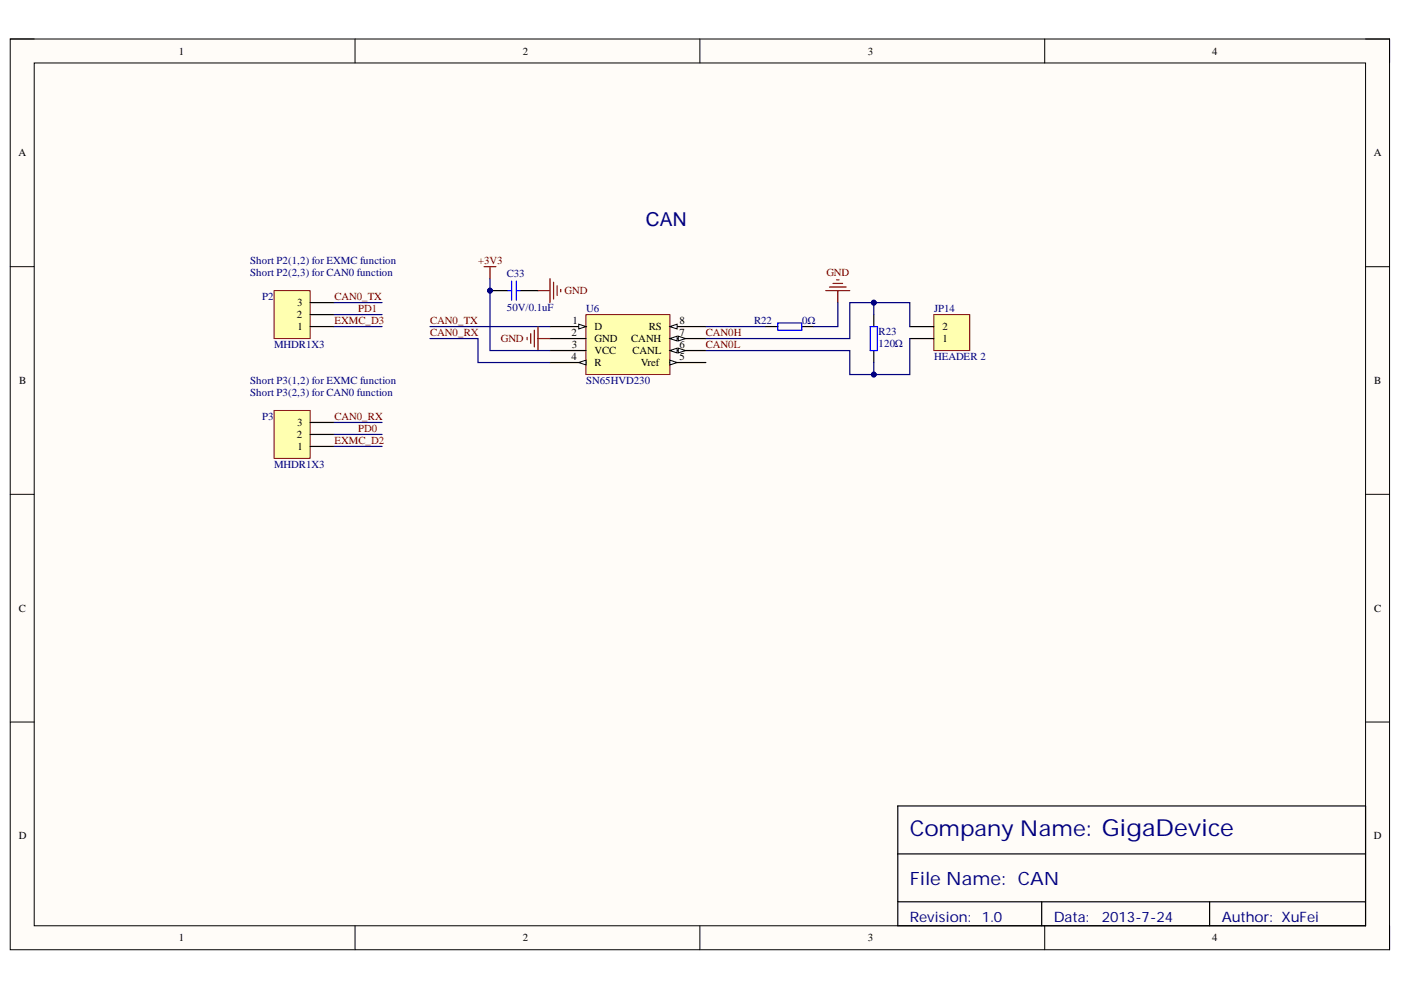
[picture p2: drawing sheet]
<svg xmlns="http://www.w3.org/2000/svg" width="297mm" height="210mm" viewBox="0 0 297 210" stroke-linecap="round" stroke-linejoin="round" font-family="sans-serif">
<defs><g id="words">
<text font-size="4.6" fill="#000080" x="192.9" y="177.3">Company Name: GigaDevice</text>
<text font-size="4.1" fill="#000080" x="137" y="48">CAN</text>
<text font-size="3.9" fill="#000080" x="192.9" y="187.7">File Name: CAN</text>
<g font-size="3" fill="#000080">
<text x="192.9" y="195.4">Revision:</text>
<text x="208.2" y="195.4">1.0</text>
<text x="223.4" y="195.4">Data:</text>
<text x="233.6" y="195.4">2013-7-24</text>
<text x="259" y="195.4">Author: XuFei</text>
</g>
<g font-size="2.3">
<text x="37.9" y="11.6">1</text>
<text x="110.8" y="11.6">2</text>
<text x="184" y="11.6">3</text>
<text x="257" y="11.6">4</text>
<text x="3.9" y="33.1">A</text>
<text x="291.3" y="33.1">A</text>
<text x="63" y="64.9">3</text>
<text x="62.9" y="67.5">2</text>
<text x="63.1" y="70">1</text>
<text x="121.1" y="71.3">2</text>
<text x="121.4" y="68.7">1</text>
<text x="126.1" y="70">D</text>
<text x="137.6" y="70">RS</text>
<text x="144.1" y="71.3">7</text>
<text x="144.1" y="68.7">8</text>
<text x="199.8" y="70">2</text>
<text x="121.1" y="76.3">4</text>
<text x="121.2" y="73.8">3</text>
<text x="126.1" y="72.5">GND</text>
<text x="126.1" y="75.1">VCC</text>
<text x="126.1" y="77.6">R</text>
<text x="133.8" y="72.5">CANH</text>
<text x="134.1" y="75.1">CANL</text>
<text x="135.9" y="77.6">Vref</text>
<text x="144.1" y="76.3">5</text>
<text x="144.1" y="73.8">6</text>
<text x="199.8" y="72.5">1</text>
<text x="4.1" y="81.4">B</text>
<text x="291.4" y="81.4">B</text>
<text x="62.9" y="92.9">2</text>
<text x="63" y="90.3">3</text>
<text x="63.1" y="95.4">1</text>
<text x="4" y="129.7">C</text>
<text x="291.4" y="129.7">C</text>
<text x="4" y="177.9">D</text>
<text x="291.3" y="177.9">D</text>
<text x="37.9" y="199.6">1</text>
<text x="110.8" y="199.6">2</text>
<text x="184" y="199.6">3</text>
<text x="257" y="199.6">4</text>
</g>
<g font-size="2.3" fill="#000080">
<text x="53" y="56">Short P2(1,2) for EXMC function</text>
<text x="53" y="58.6">Short P2(2,3) for CAN0 function</text>
<text x="107.4" y="58.8">C33</text>
<text x="55.6" y="63.6">P2</text>
<text x="107.4" y="65.9">50V/0.1uF</text>
<text x="124.3" y="66.2">U6</text>
<text x="159.9" y="68.7">R22</text>
<text x="170" y="68.7">0Ω</text>
<text x="186.3" y="71">R23</text>
<text x="198" y="66.2">JP14</text>
<text x="58.1" y="73.8">MHDR1X3</text>
<text x="186.3" y="73.5">120Ω</text>
<text x="198" y="76.3">HEADER 2</text>
<text x="53" y="81.4">Short P3(1,2) for EXMC function</text>
<text x="53" y="83.9">Short P3(2,3) for CAN0 function</text>
<text x="124.3" y="81.4">SN65HVD230</text>
<text x="55.6" y="89">P3</text>
<text x="58.1" y="99.2">MHDR1X3</text>
</g>
<g font-size="2.3" fill="#800000">
<text x="101.3" y="56">+3V3</text>
<text x="175.2" y="58.6">GND</text>
<text x="70.9" y="63.6">CAN0_TX</text>
<text x="119.7" y="62.4">GND</text>
<text x="70.9" y="68.7">EXMC_D3</text>
<text x="76" y="66.2">PD1</text>
<text x="91.2" y="68.7">CAN0_TX</text>
<text x="91.2" y="71.3">CAN0_RX</text>
<text x="149.7" y="71.3">CAN0H</text>
<text x="106.2" y="72.5">GND</text>
<text x="149.7" y="73.8">CAN0L</text>
<text x="70.9" y="89">CAN0_RX</text>
<text x="70.9" y="94.2">EXMC_D2</text>
<text x="76" y="91.5">PD0</text>
</g>
</g></defs>
<path d="M2.2 8.3h292.4v193.1h-292.4z" fill-rule="evenodd" fill="#fffcf8"/>
<path d="M2.2 8.3h292.4v193.1h-292.4z" fill="none" stroke="#000" stroke-width=".21"/>
<path d="M7.3 13.4h282.2v182.9h-282.2z" fill-rule="evenodd" fill="#fffcf8"/>
<g fill="none" stroke="#000" stroke-width=".21">
<path d="M2.2 8.3h5.1M7.3 13.4h282.2v182.9h-282.2zM75.3 8.3v5M148.4 8.3v5M221.5 8.3v5.1M289.5 8.3h5.1v5.1M2.2 56.5h5.1M289.5 56.5h5.1M2.2 104.8h5.1M289.5 104.8h5.1M2.2 153.1h5.1M289.5 153.1h5.1"/>
<path d="M75.3 196.3v5.1M148.4 196.3v5.1M221.5 196.3v5.1M294.6 196.3v5.1"/>
</g>
<path d="M190.3 170.9h99.2v25.4h-99.2zM190.3 181h99.2M190.3 191.2h99.2M220.9 191.2v5.1M256.5 191.2v5.1" fill="none" stroke="#000" stroke-width=".25"/>
<path d="M124.2 66.7h17.8v12.7h-17.8z" fill-rule="evenodd" fill="#ffffb0"/>
<path d="M124.2 66.7h17.8v12.7h-17.8z" fill="none" stroke="#800000" stroke-width=".21"/>
<path d="M116.6 69.2h7.6" fill="none" stroke="#000" stroke-width=".25"/>
<path d="M122.7 68.7l1.5 .5-1.5 .5z" fill="#f8fcff"/>
<path d="M122.7 68.7l1.5 .5-1.5 .5z" fill="none" stroke="#000" stroke-width=".21"/>
<path d="M116.6 71.8h7.6M116.6 74.3h7.6M116.6 76.9h7.6" fill="none" stroke="#000" stroke-width=".25"/>
<path d="M122.7 76.9l1.5-.5v1z" fill="#f8fcff"/>
<path d="M122.7 76.9l1.5-.5v1z" fill="none" stroke="#000" stroke-width=".21"/>
<path d="M142 76.9h7.7" fill="none" stroke="#000" stroke-width=".25"/>
<path d="M142 76.4l1.6 .5-1.6 .5z" fill="#f8fcff"/>
<path d="M142 76.4l1.6 .5-1.6 .5z" fill="none" stroke="#000" stroke-width=".21"/>
<path d="M142 74.3h7.7" fill="none" stroke="#000" stroke-width=".25"/>
<path d="M142 74.3l1.6-.5v1z" fill="#f8fcff"/>
<path d="M142 74.3l1.6-.5v1z" fill="none" stroke="#000" stroke-width=".21"/>
<path d="M143.8 73.8l1.5 .5-1.5 .5z" fill="#f8fcff"/>
<path d="M143.8 73.8l1.5 .5-1.5 .5z" fill="none" stroke="#000" stroke-width=".21"/>
<path d="M142 71.8h7.7" fill="none" stroke="#000" stroke-width=".25"/>
<path d="M142 71.8l1.6-.5v1z" fill="#f8fcff"/>
<path d="M142 71.8l1.6-.5v1z" fill="none" stroke="#000" stroke-width=".21"/>
<path d="M143.8 71.3l1.5 .5-1.5 .5z" fill="#f8fcff"/>
<path d="M143.8 71.3l1.5 .5-1.5 .5z" fill="none" stroke="#000" stroke-width=".21"/>
<path d="M142 69.2h7.7" fill="none" stroke="#000" stroke-width=".25"/>
<path d="M142 69.2l1.6-.5v1z" fill="#f8fcff"/>
<path d="M142 69.2l1.6-.5v1z" fill="none" stroke="#000" stroke-width=".21"/>
<path d="M149.7 69.2h12.7M177.6 64.2v5h-5.1M185.3 66.7v-2.5h-5.1v7.6h-30.5" fill="none" stroke="#000080" stroke-width=".25"/>
<path d="M162.4 69.2h2.5M170 69.2h2.5M185.3 66.7v2.5M185.3 74.3v2.6" fill="none" stroke="#000" stroke-width=".25"/>
<path d="M164.9 68.5h5.1v1.5h-5.1zM184.5 69.2h1.5v5.1h-1.5z" fill="none" stroke="#00f" stroke-width=".25"/>
<path d="M177.4 59.3h.5M175.1 61.6h5.1M175.9 60.9h3.5M176.6 60.1h2M177.6 61.6v2.6" fill="none" stroke="#800000" stroke-width=".25"/>
<circle cx="185.3" cy="64.2" r=".51" fill="#000080"/>
<circle cx="185.3" cy="64.2" r=".51" fill="none" stroke="#000080" stroke-width=".21"/>
<path d="M149.7 74.3h30.5v5.1h5.1v-2.5" fill="none" stroke="#000080" stroke-width=".25"/>
<circle cx="185.3" cy="79.4" r=".51" fill="#000080"/>
<circle cx="185.3" cy="79.4" r=".51" fill="none" stroke="#000080" stroke-width=".21"/>
<path d="M198 66.7h7.6v7.6h-7.6z" fill-rule="evenodd" fill="#ffffb0"/>
<path d="M198 66.7h7.6v7.6h-7.6z" fill="none" stroke="#800000" stroke-width=".21"/>
<path d="M192.9 71.8h5.1M192.9 69.2h5.1" fill="none" stroke="#000" stroke-width=".25"/>
<path d="M185.3 64.2h7.6v5" fill="none" stroke="#000080" stroke-width=".25"/>
<circle cx="185.3" cy="64.2" r=".51" fill="#000080"/>
<circle cx="185.3" cy="64.2" r=".51" fill="none" stroke="#000080" stroke-width=".21"/>
<path d="M192.9 71.8v7.6h-7.6" fill="none" stroke="#000080" stroke-width=".25"/>
<circle cx="185.3" cy="79.4" r=".51" fill="#000080"/>
<circle cx="185.3" cy="79.4" r=".51" fill="none" stroke="#000080" stroke-width=".21"/>
<path d="M103.9 59.1v15.2h12.7M91.2 71.8h10.1v5.1h15.3M91.2 69.2h25.4" fill="none" stroke="#000080" stroke-width=".25"/>
<path d="M102.6 56.5h2.6M103.9 56.5v2.6M111.8 71.5v.5M112.5 70.8v2M113.3 70v3.6M114.1 69.2v5.1M114.1 71.8h2.5" fill="none" stroke="#800000" stroke-width=".25"/>
<circle cx="103.9" cy="61.6" r=".51" fill="#000080"/>
<circle cx="103.9" cy="61.6" r=".51" fill="none" stroke="#000080" stroke-width=".21"/>
<path d="M103.9 61.6h3.8" fill="none" stroke="#000" stroke-width=".25"/>
<circle cx="103.9" cy="61.6" r=".51" fill="#000080"/>
<circle cx="103.9" cy="61.6" r=".51" fill="none" stroke="#000080" stroke-width=".21"/>
<path d="M110.2 61.6h3.9" fill="none" stroke="#000" stroke-width=".25"/>
<path d="M108.5 59.6v4.1M109.5 59.6v4.1M107.7 61.6h.8M109.5 61.6h.7" fill="none" stroke="#00f" stroke-width=".25"/>
<path d="M116.6 59.1v5.1M117.4 59.8v3.6M114.1 61.6h2.5M118.1 60.6v2M118.9 61.4v.5" fill="none" stroke="#800000" stroke-width=".25"/>
<path d="M58.1 61.6h7.6v10.2h-7.6z" fill-rule="evenodd" fill="#ffffb0"/>
<path d="M58.1 61.6h7.6v10.2h-7.6z" fill="none" stroke="#800000" stroke-width=".21"/>
<path d="M65.7 69.2h5.1M65.7 66.7h5.1M65.7 64.2h5.1" fill="none" stroke="#000" stroke-width=".25"/>
<path d="M58.1 87h7.6v10.2h-7.6z" fill-rule="evenodd" fill="#ffffb0"/>
<path d="M58.1 87h7.6v10.2h-7.6z" fill="none" stroke="#800000" stroke-width=".21"/>
<path d="M65.7 94.7h5.1M65.7 92.1h5.1M65.7 89.6h5.1" fill="none" stroke="#000" stroke-width=".25"/>
<path d="M70.8 66.7h10.2M70.8 69.2h10.2M70.8 64.2h10.2M70.8 89.6h10.2M70.8 92.1h10.2M70.8 94.7h10.2" fill="none" stroke="#000080" stroke-width=".25"/>
<use href="#words"/>
</svg>
